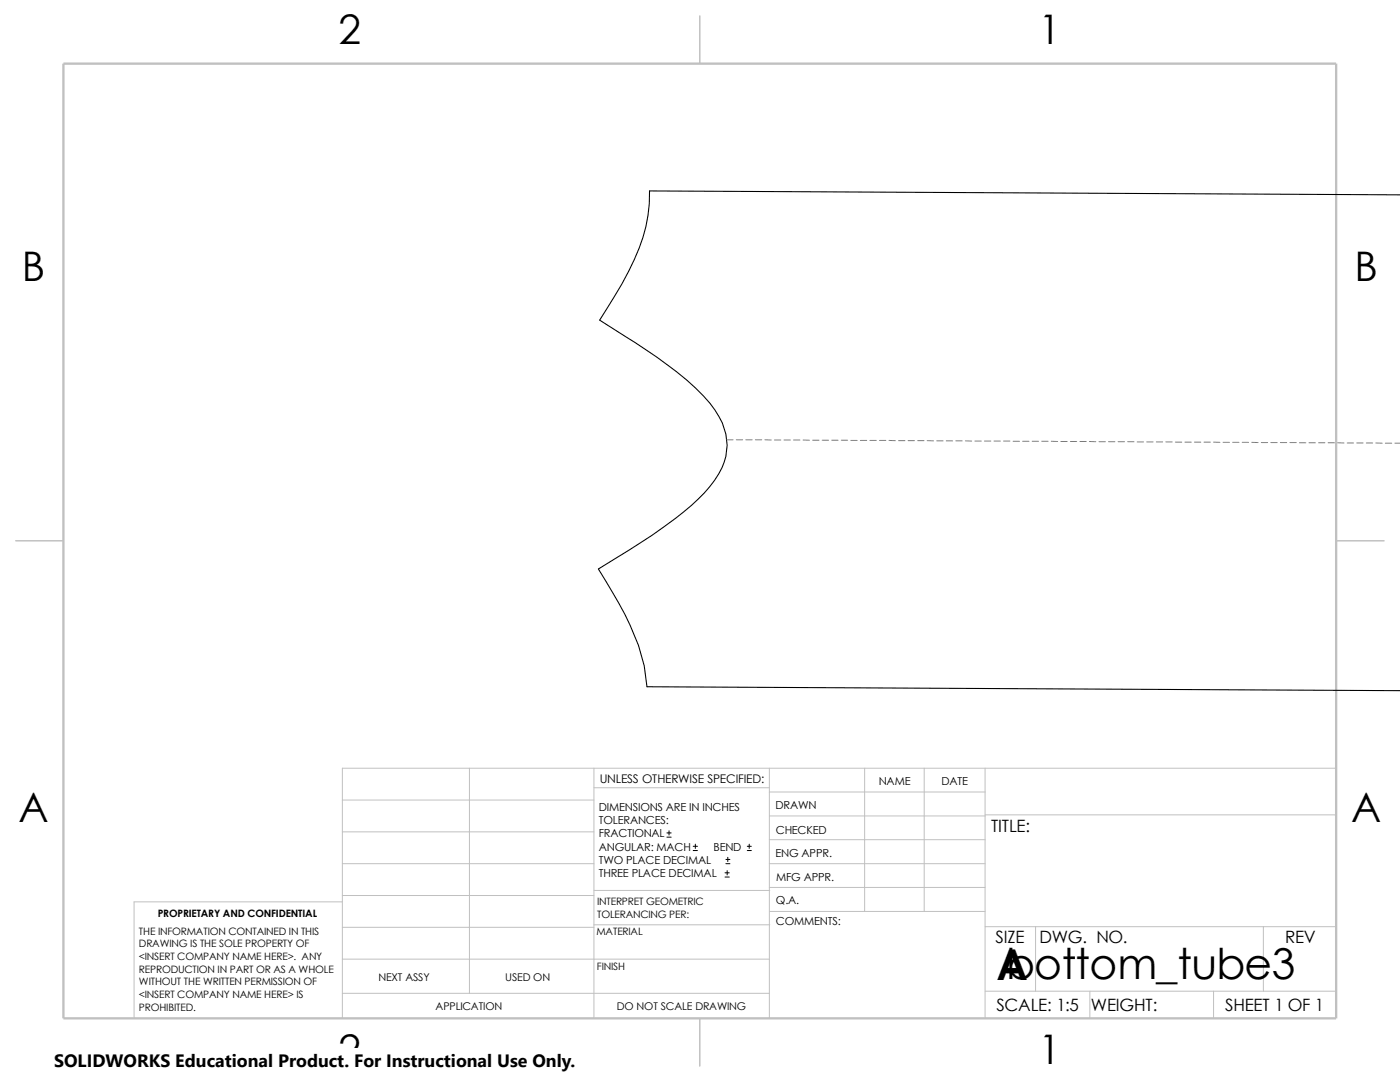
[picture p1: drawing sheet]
<svg xmlns="http://www.w3.org/2000/svg" width="279mm" height="216mm" viewBox="0 0 279 216" stroke-linecap="round" stroke-linejoin="round" font-family="sans-serif">
<defs><g id="words">
<g font-size="8.5">
<text x="198.8" y="195.5">A</text>
<text x="200.8" y="195.3">bottom_tube3</text>
</g>
<g font-size="8.1">
<text x="67.6" y="8.8">2</text>
<text x="207.3" y="8.8">1</text>
<text x="4.4" y="56.1">B</text>
<text x="270.3" y="56.1">B</text>
<text x="3.7" y="164.1">A</text>
<text x="269.6" y="164.1">A</text>
<text x="67.6" y="212.3">2</text>
<text x="207.3" y="212.3">1</text>
</g>
<text font-size="3.6" x="10.8" y="213">SOLIDWORKS Educational Product. For Instructional Use Only.</text>
<g font-size="3.4">
<text x="197.8" y="166">TITLE:</text>
<text x="198.7" y="188.1">SIZE</text>
<text x="207.5" y="188.1">DWG. NO.</text>
<text x="256.5" y="188.2">REV</text>
<text x="198.8" y="201.7">SCALE: 1:5</text>
<text x="217.7" y="201.8">WEIGHT:</text>
<text x="244.5" y="201.7">SHEET 1 OF 1</text>
</g>
<text font-size="2.4" x="119.7" y="156.2">UNLESS OTHERWISE SPECIFIED:</text>
<g font-size="2.2">
<text x="119.5" y="161.8">DIMENSIONS ARE IN INCHES</text>
<text x="154.8" y="161.5">DRAWN</text>
<text x="175.4" y="156.7">NAME</text>
<text x="187.9" y="156.7">DATE</text>
<text x="119.5" y="164.4">TOLERANCES:</text>
<text x="119.5" y="167.1">FRACTIONAL</text>
<text x="154.8" y="166.3">CHECKED</text>
<text x="119.5" y="172.4">TWO PLACE DECIMAL</text>
<text x="119.5" y="169.8">ANGULAR: MACH</text>
<text x="142.4" y="169.8">BEND</text>
<text x="154.8" y="171">ENG APPR.</text>
<text x="119.5" y="175">THREE PLACE DECIMAL</text>
<text x="154.9" y="175.7">MFG APPR.</text>
<text x="154.9" y="184.7">COMMENTS:</text>
<text x="154.9" y="180.5">Q.A.</text>
</g>
<g font-size="2.1">
<text x="75.5" y="195.7">NEXT ASSY</text>
<text x="100.8" y="195.7">USED ON</text>
<text x="86.9" y="201.5">APPLICATION</text>
<text x="123.1" y="201.6">DO NOT SCALE DRAWING</text>
</g>
<g font-size="2">
<text x="31.5" y="183">PROPRIETARY AND CONFIDENTIAL</text>
<text x="119.2" y="183.1">TOLERANCING PER:</text>
<text x="119.2" y="180.6">INTERPRET GEOMETRIC</text>
<text x="27.7" y="186.5">THE INFORMATION CONTAINED IN THIS</text>
<text x="27.7" y="189.1">DRAWING IS THE SOLE PROPERTY OF</text>
<text x="27.7" y="191.6">&lt;INSERT COMPANY NAME HERE&gt;. ANY</text>
<text x="119" y="186.6">MATERIAL</text>
<text x="27.7" y="194.1">REPRODUCTION IN PART OR AS A WHOLE</text>
<text x="27.7" y="196.6">WITHOUT THE WRITTEN PERMISSION OF</text>
<text x="119.1" y="193.5">FINISH</text>
<text x="27.7" y="199.1">&lt;INSERT COMPANY NAME HERE&gt; IS</text>
<text x="27.7" y="201.7">PROHIBITED.</text>
</g>
</g></defs>
<g fill="none" stroke="#c0c0c0" stroke-width=".2">
<path d="M68.3 159.6h50.2M93.7 153.3v44.9M118.5 153.3v49.9M118.5 157.2h35M153.5 153.3v49.9M153.5 158h43.1M172.6 153.3v28.6M184.4 153.3v28.6M196.6 153.3v49.9M266.7 153.3h-198.4v49.9M68.3 178.7h50.2M68.3 172.3h50.2"/>
<path d="M68.3 166h50.2M68.3 180h-41.5v23.2M118.5 177.7h35.1M153.5 167.6h43.1M153.5 162.8h43.1M153.5 172.3h43.1M153.5 177.1h43.1M196.6 162.6h70.1M68.3 198.2h85.2M68.3 191.4h85.2M68.3 185h50.2M118.5 184.5h35.1"/>
<path d="M153.6 181.9h43M196.6 184.9h70.1M196.6 197.8h70.1M206.7 184.9v12.9M217.5 197.8v5.4M242.2 197.8v5.4M252.1 184.9v12.9"/>
</g>
<path d="M139.7 3.2v9.5M3.1 107.9h9.6M266.7 107.9h9.5M139.7 203.2v9.5" fill="none" stroke="#c0c0c0" stroke-width=".21"/>
<path d="M12.7 12.7h254v190.5h-254z" fill="none" stroke="#c0c0c0" stroke-width=".47"/>
<path d="M279.4 38.9l-149.8-.8a31.3 31.3 0 0 1-4.1 16l-1.4 2.5-4.4 7.3a156.2 156.2 0 0 1 17.3 11.9 25.2 25.2 0 0 1 7.1 8.6 11.1 11.1 0 0 1-1.5 11.5 39.7 39.7 0 0 1-10 9.1l-5.3 3.7-7.9 4.8 2.9 4.7a52.1 52.1 0 0 1 6.3 14.6l.5 4.2 150.3 .8" fill="none" stroke="#000" stroke-width=".21"/>
<g fill="none" stroke="#000" stroke-width=".2">
<path d="M133.1 167h.8M133.1 166.2h.8M133.5 165.8v.8M138.3 169.7h.9M138.3 168.9h.9M138.8 168.4v.9M144.7 175h.8M144.7 174.2h.8M144.9 172.3h.8M144.9 171.5h.8M145.1 173.7v.9M145.2 171.1v.8"/>
<path d="M149.1 169.7h.8M149.1 168.9h.8M149.5 168.4v.9"/>
</g>
<g fill="none" stroke="#808080" stroke-width=".2">
<path d="M145.1 87.8h1.2M146.9 87.8h1.3M148.8 87.8h1.3M150.7 87.8h1.3M152.7 87.8h1.2M154.6 87.8h1.2M156.5 87.8h1.2M158.4 87.8h1.2M160.3 87.8h1.2M162.2 87.8h1.2M164.1 87.8h1.3M166 87.8h1.3"/>
<path d="M167.9 87.8h1.3M169.8 87.9h1.3M171.7 87.9h1.3M173.6 87.9h1.3M175.5 87.9h1.3M177.4 87.9h1.3M179.3 87.9h1.3M181.2 87.9h1.3M183.1 87.9h1.3M185 87.9l1.3 .1M186.9 88h1.3M188.8 88h1.3"/>
<path d="M190.8 88h1.2M192.7 88h1.2M194.6 88h1.2M196.5 88h1.2M198.4 88h1.2M200.3 88h1.2M202.2 88.1h1.3M204.1 88.1h1.3M206 88.1h1.3M207.9 88.1h1.3M209.8 88.1h1.3M211.7 88.1h1.3"/>
<path d="M213.6 88.1h1.3M215.5 88.1h1.3M217.4 88.1h1.3M219.3 88.1h1.3M221.2 88.1h1.3M223.1 88.1h1.3M225 88.1h1.3M226.9 88.2h1.3M228.9 88.2h1.2M230.8 88.2h1.2M232.7 88.2h1.2M234.6 88.2h1.2"/>
<path d="M236.5 88.2h1.2M238.4 88.2h1.2M240.3 88.2h1.3M242.2 88.2l1.3 .1M244.1 88.3h1.3M246 88.3h1.3M247.9 88.3h1.3M249.8 88.3h1.3M251.7 88.3h1.3M253.6 88.3h1.3M255.5 88.3h1.3M257.4 88.3h1.3"/>
<path d="M259.3 88.3h1.3M261.2 88.3h1.3M263.1 88.3h1.3M265 88.3h1.3M267 88.3l1.2 .1M268.9 88.4h1.2M270.8 88.4h1.2M272.7 88.4h1.2M274.6 88.4h1.2M276.5 88.4h1.2M278.4 88.4h1"/>
</g>
<path d="M10.8 209.2h104.1v6.7h-104.1z" fill="#fff"/>
<use href="#words"/>
</svg>
